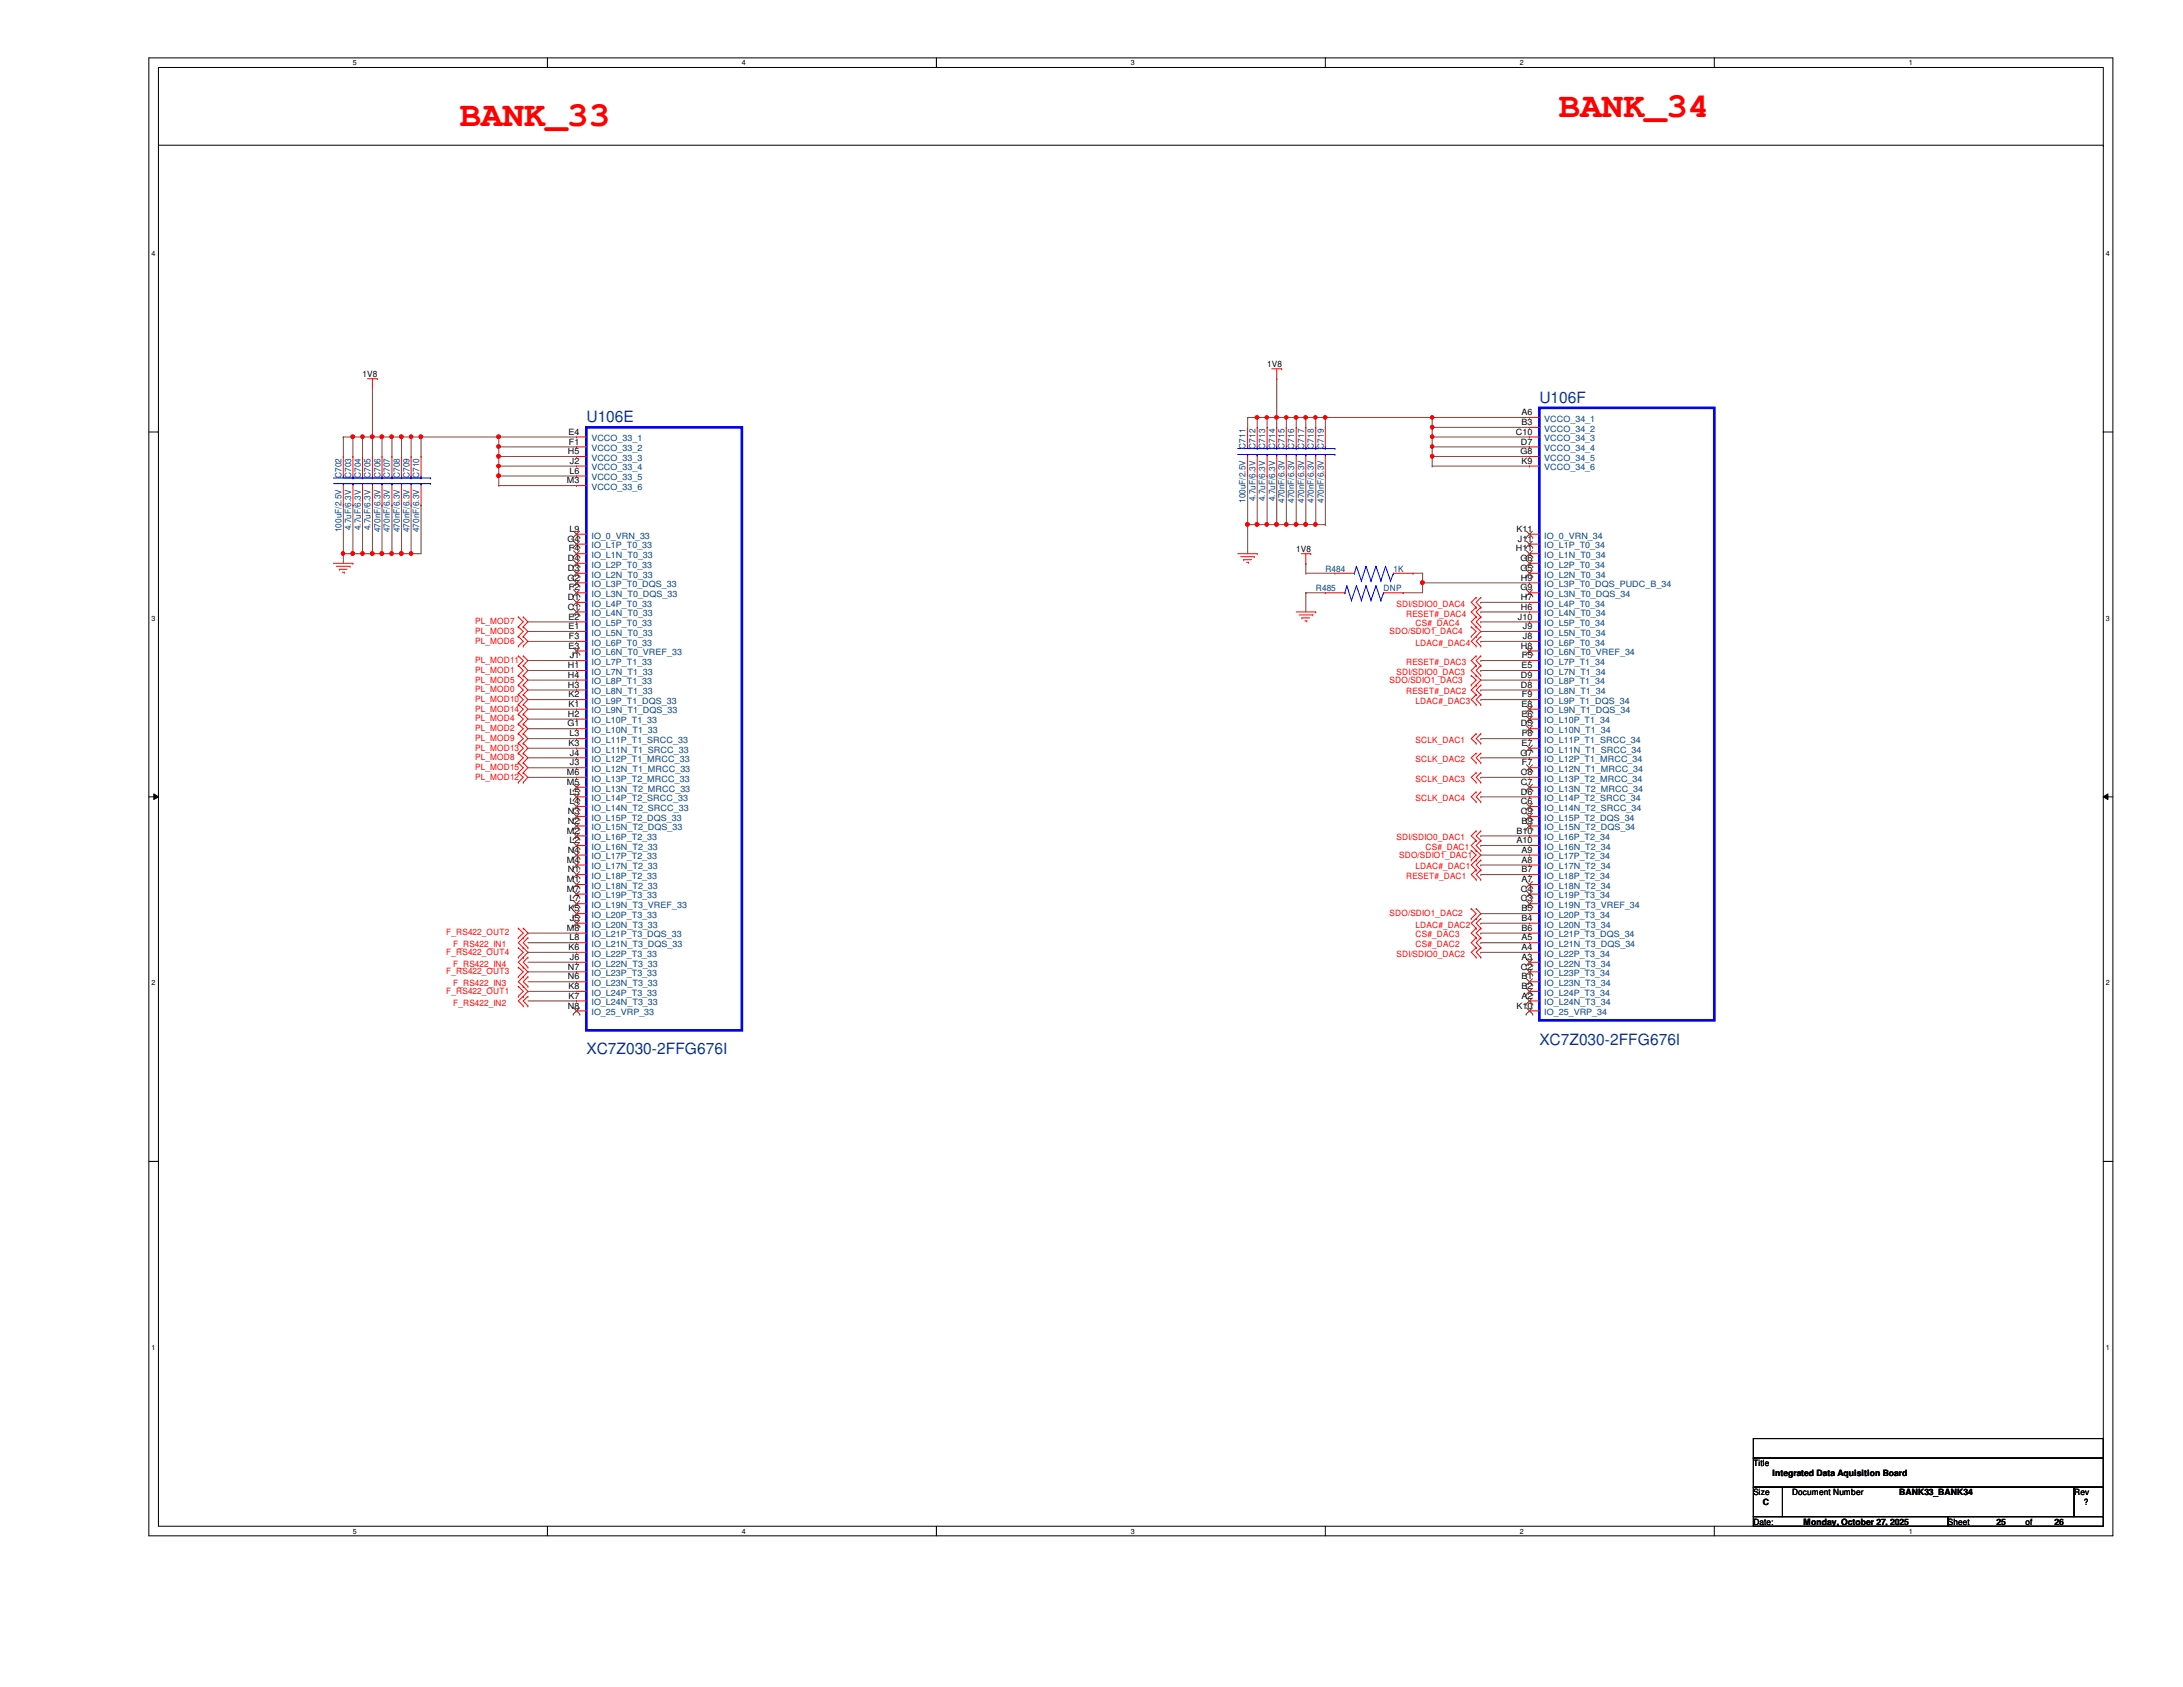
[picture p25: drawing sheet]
<svg xmlns="http://www.w3.org/2000/svg" width="279mm" height="216mm" viewBox="0 0 279 216" stroke-linecap="round" stroke-linejoin="round" font-family="sans-serif">
<defs><g id="words">
<g font-size="4.6" fill="#f00">
<text x="58.8" y="16.2">BANK_33</text>
<text x="199.5" y="14.9">BANK_34</text>
</g>
<g font-size="2" fill="#004080">
<text x="197" y="51.5">U106F</text>
<text x="75.1" y="54">U106E</text>
<text x="75.1" y="134.9">XC7Z030-2FFG676I</text>
<text x="197" y="133.7">XC7Z030-2FFG676I</text>
</g>
<g font-size="1.1">
<text x="162.2" y="47">1V8</text>
<text x="46.4" y="48.3">1V8</text>
<text x="194.7" y="53.1">A6</text>
<text x="72.7" y="58.1">H5</text>
<text x="72.8" y="55.6">E4</text>
<text x="72.8" y="56.9">F1</text>
<text x="72.9" y="59.4">J2</text>
<text x="194" y="55.6">C10</text>
<text x="194.6" y="58.1">G8</text>
<text x="194.6" y="56.9">D7</text>
<text x="194.7" y="54.4">B3</text>
<text x="194.7" y="59.4">K9</text>
<text x="72.6" y="61.8">M3</text>
<text x="72.9" y="60.6">L6</text>
<text x="72.6" y="69.3">G4</text>
<text x="72.7" y="71.8">D4</text>
<text x="72.8" y="70.6">F4</text>
<text x="72.9" y="68.1">L9</text>
<text x="165.9" y="70.7">1V8</text>
<text x="194" y="70.6">H11</text>
<text x="194.1" y="68.1">K11</text>
<text x="194.3" y="69.3">J11</text>
<text x="194.6" y="71.8">G6</text>
<text x="72.6" y="74.3">G2</text>
<text x="72.7" y="73.1">D3</text>
<text x="72.7" y="76.8">D1</text>
<text x="72.8" y="75.6">F2</text>
<text x="194.6" y="73.1">G5</text>
<text x="194.6" y="75.6">G9</text>
<text x="194.6" y="74.3">H9</text>
<text x="194.6" y="76.8">H7</text>
<text x="72.7" y="78">C1</text>
<text x="72.8" y="79.3">E2</text>
<text x="72.8" y="80.5">E1</text>
<text x="72.8" y="83">E3</text>
<text x="72.8" y="81.8">F3</text>
<text x="194.3" y="79.3">J10</text>
<text x="194.6" y="78">H6</text>
<text x="194.6" y="83">H8</text>
<text x="194.9" y="80.5">J9</text>
<text x="194.9" y="81.8">J8</text>
<text x="72.7" y="85.5">H1</text>
<text x="72.7" y="86.7">H4</text>
<text x="72.7" y="88">H3</text>
<text x="72.8" y="89.2">K2</text>
<text x="72.9" y="84.2">J1</text>
<text x="194.6" y="86.7">D9</text>
<text x="194.6" y="88">D8</text>
<text x="194.7" y="85.5">E5</text>
<text x="194.8" y="84.2">F5</text>
<text x="194.8" y="89.2">F9</text>
<text x="72.6" y="93">G1</text>
<text x="72.7" y="91.7">H2</text>
<text x="72.8" y="90.5">K1</text>
<text x="72.8" y="95.5">K3</text>
<text x="72.9" y="94.2">L3</text>
<text x="194.6" y="93">D5</text>
<text x="194.7" y="90.5">E8</text>
<text x="194.7" y="91.7">E6</text>
<text x="194.7" y="95.5">E7</text>
<text x="194.8" y="94.2">F8</text>
<text x="72.6" y="99.2">M6</text>
<text x="72.6" y="100.5">M5</text>
<text x="72.9" y="101.7">L5</text>
<text x="72.9" y="96.7">J4</text>
<text x="72.9" y="98">J3</text>
<text x="194.6" y="96.7">G7</text>
<text x="194.6" y="99.2">C8</text>
<text x="194.6" y="100.5">C7</text>
<text x="194.6" y="101.7">D6</text>
<text x="194.8" y="98">F7</text>
<text x="72.6" y="106.7">M2</text>
<text x="72.7" y="104.2">N3</text>
<text x="72.7" y="105.4">N2</text>
<text x="72.9" y="102.9">L4</text>
<text x="72.9" y="107.9">L2</text>
<text x="194.1" y="106.7">B10</text>
<text x="194.1" y="107.9">A10</text>
<text x="194.6" y="102.9">C6</text>
<text x="194.6" y="104.2">C9</text>
<text x="194.7" y="105.4">B9</text>
<text x="72.6" y="110.4">M4</text>
<text x="72.6" y="112.9">M1</text>
<text x="72.7" y="109.1">N4</text>
<text x="72.7" y="111.6">N1</text>
<text x="194.7" y="109.1">A9</text>
<text x="194.7" y="110.4">A8</text>
<text x="194.7" y="111.6">B7</text>
<text x="194.7" y="112.9">A7</text>
<text x="72.6" y="114.1">M7</text>
<text x="72.6" y="119.1">M8</text>
<text x="72.8" y="116.6">K5</text>
<text x="72.9" y="115.4">L7</text>
<text x="72.9" y="117.9">J5</text>
<text x="194.6" y="114.1">C4</text>
<text x="194.6" y="115.4">C3</text>
<text x="194.7" y="116.6">B5</text>
<text x="194.7" y="117.9">B4</text>
<text x="194.7" y="119.1">B6</text>
<text x="72.7" y="124.1">N7</text>
<text x="72.7" y="125.3">N6</text>
<text x="72.8" y="121.6">K6</text>
<text x="72.9" y="120.4">L8</text>
<text x="72.9" y="122.9">J6</text>
<text x="194.6" y="124.1">C2</text>
<text x="194.7" y="120.4">A5</text>
<text x="194.7" y="121.6">A4</text>
<text x="194.7" y="122.9">A3</text>
<text x="194.7" y="125.3">B1</text>
<text x="72.7" y="129.1">N8</text>
<text x="72.8" y="126.6">K8</text>
<text x="72.8" y="127.8">K7</text>
<text x="194.1" y="129.1">K10</text>
<text x="194.7" y="126.6">B2</text>
<text x="194.7" y="127.8">A2</text>
<text x="224.4" y="187.7">Title</text>
<text x="224.4" y="191.4">Size</text>
<text x="226.9" y="188.9">Integrated Data Aquisition Board</text>
<text x="229.4" y="191.4">Document Number</text>
<text x="243.1" y="191.3">BANK33_BANK34</text>
<text x="265.5" y="191.4">Rev</text>
<text x="224.4" y="195.2">Date:</text>
<text x="225.6" y="192.6">C</text>
<text x="230.8" y="195.1">Monday, October 27, 2025</text>
<text x="249.3" y="195.2">Sheet</text>
<text x="255.5" y="195.1">25</text>
<text x="259.2" y="195.2">of</text>
<text x="263" y="195.1">26</text>
<text x="266.7" y="192.7">?</text>
</g>
<g font-size="1.1" fill="#004080">
<text x="197.7" y="54">VCCO_34_1</text>
<text x="75.7" y="56.5">VCCO_33_1</text>
<text x="75.7" y="57.7">VCCO_33_2</text>
<text x="75.7" y="59">VCCO_33_3</text>
<text x="159.4" y="57.4" transform="rotate(-90 159.4 57.4)">C711</text>
<text x="160.7" y="57.4" transform="rotate(-90 160.7 57.4)">C712</text>
<text x="161.9" y="57.4" transform="rotate(-90 161.9 57.4)">C713</text>
<text x="163.2" y="57.4" transform="rotate(-90 163.2 57.4)">C714</text>
<text x="164.4" y="57.4" transform="rotate(-90 164.4 57.4)">C715</text>
<text x="165.7" y="57.4" transform="rotate(-90 165.7 57.4)">C716</text>
<text x="166.9" y="57.4" transform="rotate(-90 166.9 57.4)">C717</text>
<text x="168.1" y="57.4" transform="rotate(-90 168.1 57.4)">C718</text>
<text x="169.4" y="57.4" transform="rotate(-90 169.4 57.4)">C719</text>
<text x="197.7" y="55.2">VCCO_34_2</text>
<text x="197.7" y="56.5">VCCO_34_3</text>
<text x="197.7" y="57.7">VCCO_34_4</text>
<text x="197.7" y="59">VCCO_34_5</text>
<text x="43.7" y="61.2" transform="rotate(-90 43.7 61.2)">C702</text>
<text x="45" y="61.2" transform="rotate(-90 45 61.2)">C703</text>
<text x="46.2" y="61.2" transform="rotate(-90 46.2 61.2)">C704</text>
<text x="47.4" y="61.2" transform="rotate(-90 47.4 61.2)">C705</text>
<text x="48.7" y="61.2" transform="rotate(-90 48.7 61.2)">C706</text>
<text x="49.9" y="61.2" transform="rotate(-90 49.9 61.2)">C707</text>
<text x="51.2" y="61.2" transform="rotate(-90 51.2 61.2)">C708</text>
<text x="52.4" y="61.2" transform="rotate(-90 52.4 61.2)">C709</text>
<text x="53.6" y="61.2" transform="rotate(-90 53.6 61.2)">C710</text>
<text x="75.7" y="60.2">VCCO_33_4</text>
<text x="75.7" y="61.5">VCCO_33_5</text>
<text x="75.7" y="62.7">VCCO_33_6</text>
<text x="159.4" y="64.4" transform="rotate(-90 159.4 64.4)">100uF/2.5V</text>
<text x="160.7" y="64.1" transform="rotate(-90 160.7 64.1)">4.7uF/6.3V</text>
<text x="161.9" y="64.1" transform="rotate(-90 161.9 64.1)">4.7uF/6.3V</text>
<text x="163.2" y="64.1" transform="rotate(-90 163.2 64.1)">4.7uF/6.3V</text>
<text x="164.4" y="64.4" transform="rotate(-90 164.4 64.4)">470nF/6.3V</text>
<text x="165.7" y="64.4" transform="rotate(-90 165.7 64.4)">470nF/6.3V</text>
<text x="166.9" y="64.4" transform="rotate(-90 166.9 64.4)">470nF/6.3V</text>
<text x="168.1" y="64.4" transform="rotate(-90 168.1 64.4)">470nF/6.3V</text>
<text x="169.4" y="64.4" transform="rotate(-90 169.4 64.4)">470nF/6.3V</text>
<text x="197.7" y="60.2">VCCO_34_6</text>
<text x="43.7" y="68.1" transform="rotate(-90 43.7 68.1)">100uF/2.5V</text>
<text x="45" y="67.9" transform="rotate(-90 45 67.9)">4.7uF/6.3V</text>
<text x="46.2" y="67.9" transform="rotate(-90 46.2 67.9)">4.7uF/6.3V</text>
<text x="47.4" y="67.9" transform="rotate(-90 47.4 67.9)">4.7uF/6.3V</text>
<text x="48.7" y="68.1" transform="rotate(-90 48.7 68.1)">470nF/6.3V</text>
<text x="49.9" y="68.1" transform="rotate(-90 49.9 68.1)">470nF/6.3V</text>
<text x="51.2" y="68.1" transform="rotate(-90 51.2 68.1)">470nF/6.3V</text>
<text x="52.4" y="68.1" transform="rotate(-90 52.4 68.1)">470nF/6.3V</text>
<text x="53.6" y="68.1" transform="rotate(-90 53.6 68.1)">470nF/6.3V</text>
<text x="75.7" y="68.9">IO_0_VRN_33</text>
<text x="75.7" y="70.2">IO_L1P_T0_33</text>
<text x="75.7" y="71.4">IO_L1N_T0_33</text>
<text x="197.7" y="68.9">IO_0_VRN_34</text>
<text x="197.7" y="70.2">IO_L1P_T0_34</text>
<text x="197.7" y="71.4">IO_L1N_T0_34</text>
<text x="75.7" y="72.6">IO_L2P_T0_33</text>
<text x="75.7" y="73.9">IO_L2N_T0_33</text>
<text x="75.7" y="75.1">IO_L3P_T0_DQS_33</text>
<text x="75.7" y="76.4">IO_L3N_T0_DQS_33</text>
<text x="75.7" y="77.6">IO_L4P_T0_33</text>
<text x="168.4" y="75.6">R485</text>
<text x="169.6" y="73.2">R484</text>
<text x="177.1" y="75.6">DNP</text>
<text x="178.4" y="73.2">1K</text>
<text x="197.7" y="72.6">IO_L2P_T0_34</text>
<text x="197.7" y="73.9">IO_L2N_T0_34</text>
<text x="197.7" y="75.1">IO_L3P_T0_DQS_PUDC_B_34</text>
<text x="197.7" y="76.4">IO_L3N_T0_DQS_34</text>
<text x="197.7" y="77.6">IO_L4P_T0_34</text>
<text x="75.7" y="78.9">IO_L4N_T0_33</text>
<text x="75.7" y="80.1">IO_L5P_T0_33</text>
<text x="75.7" y="81.4">IO_L5N_T0_33</text>
<text x="75.7" y="82.6">IO_L6P_T0_33</text>
<text x="75.7" y="83.9">IO_L6N_T0_VREF_33</text>
<text x="197.7" y="78.9">IO_L4N_T0_34</text>
<text x="197.7" y="80.1">IO_L5P_T0_34</text>
<text x="197.7" y="81.4">IO_L5N_T0_34</text>
<text x="197.7" y="82.6">IO_L6P_T0_34</text>
<text x="197.7" y="83.9">IO_L6N_T0_VREF_34</text>
<text x="75.7" y="85.1">IO_L7P_T1_33</text>
<text x="75.7" y="86.4">IO_L7N_T1_33</text>
<text x="75.7" y="87.6">IO_L8P_T1_33</text>
<text x="75.7" y="88.9">IO_L8N_T1_33</text>
<text x="197.7" y="85.1">IO_L7P_T1_34</text>
<text x="197.7" y="86.4">IO_L7N_T1_34</text>
<text x="197.7" y="87.6">IO_L8P_T1_34</text>
<text x="197.7" y="88.9">IO_L8N_T1_34</text>
<text x="75.7" y="90.1">IO_L9P_T1_DQS_33</text>
<text x="75.7" y="91.3">IO_L9N_T1_DQS_33</text>
<text x="75.7" y="92.6">IO_L10P_T1_33</text>
<text x="75.7" y="93.8">IO_L10N_T1_33</text>
<text x="75.7" y="95.1">IO_L11P_T1_SRCC_33</text>
<text x="197.7" y="90.1">IO_L9P_T1_DQS_34</text>
<text x="197.7" y="91.3">IO_L9N_T1_DQS_34</text>
<text x="197.7" y="92.6">IO_L10P_T1_34</text>
<text x="197.7" y="93.8">IO_L10N_T1_34</text>
<text x="197.7" y="95.1">IO_L11P_T1_SRCC_34</text>
<text x="75.7" y="96.3">IO_L11N_T1_SRCC_33</text>
<text x="75.7" y="97.5">IO_L12P_T1_MRCC_33</text>
<text x="75.7" y="98.8">IO_L12N_T1_MRCC_33</text>
<text x="75.7" y="100">IO_L13P_T2_MRCC_33</text>
<text x="75.7" y="101.3">IO_L13N_T2_MRCC_33</text>
<text x="197.7" y="96.3">IO_L11N_T1_SRCC_34</text>
<text x="197.7" y="97.5">IO_L12P_T1_MRCC_34</text>
<text x="197.7" y="98.8">IO_L12N_T1_MRCC_34</text>
<text x="197.7" y="100">IO_L13P_T2_MRCC_34</text>
<text x="197.7" y="101.3">IO_L13N_T2_MRCC_34</text>
<text x="75.7" y="102.5">IO_L14P_T2_SRCC_33</text>
<text x="75.7" y="103.8">IO_L14N_T2_SRCC_33</text>
<text x="75.7" y="105">IO_L15P_T2_DQS_33</text>
<text x="75.7" y="106.3">IO_L15N_T2_DQS_33</text>
<text x="75.7" y="107.5">IO_L16P_T2_33</text>
<text x="197.7" y="102.5">IO_L14P_T2_SRCC_34</text>
<text x="197.7" y="103.8">IO_L14N_T2_SRCC_34</text>
<text x="197.7" y="105">IO_L15P_T2_DQS_34</text>
<text x="197.7" y="106.3">IO_L15N_T2_DQS_34</text>
<text x="197.7" y="107.5">IO_L16P_T2_34</text>
<text x="75.7" y="108.8">IO_L16N_T2_33</text>
<text x="75.7" y="110">IO_L17P_T2_33</text>
<text x="75.7" y="111.3">IO_L17N_T2_33</text>
<text x="75.7" y="112.5">IO_L18P_T2_33</text>
<text x="75.7" y="113.7">IO_L18N_T2_33</text>
<text x="197.7" y="108.8">IO_L16N_T2_34</text>
<text x="197.7" y="110">IO_L17P_T2_34</text>
<text x="197.7" y="111.3">IO_L17N_T2_34</text>
<text x="197.7" y="112.5">IO_L18P_T2_34</text>
<text x="197.7" y="113.7">IO_L18N_T2_34</text>
<text x="75.7" y="115">IO_L19P_T3_33</text>
<text x="75.7" y="116.2">IO_L19N_T3_VREF_33</text>
<text x="75.7" y="117.5">IO_L20P_T3_33</text>
<text x="75.7" y="118.7">IO_L20N_T3_33</text>
<text x="75.7" y="120">IO_L21P_T3_DQS_33</text>
<text x="197.7" y="115">IO_L19P_T3_34</text>
<text x="197.7" y="116.2">IO_L19N_T3_VREF_34</text>
<text x="197.7" y="117.5">IO_L20P_T3_34</text>
<text x="197.7" y="118.7">IO_L20N_T3_34</text>
<text x="197.7" y="120">IO_L21P_T3_DQS_34</text>
<text x="75.7" y="121.2">IO_L21N_T3_DQS_33</text>
<text x="75.7" y="122.4">IO_L22P_T3_33</text>
<text x="75.7" y="123.7">IO_L22N_T3_33</text>
<text x="75.7" y="124.9">IO_L23P_T3_33</text>
<text x="197.7" y="121.2">IO_L21N_T3_DQS_34</text>
<text x="197.7" y="122.4">IO_L22P_T3_34</text>
<text x="197.7" y="123.7">IO_L22N_T3_34</text>
<text x="197.7" y="124.9">IO_L23P_T3_34</text>
<text x="75.7" y="126.2">IO_L23N_T3_33</text>
<text x="75.7" y="127.4">IO_L24P_T3_33</text>
<text x="75.7" y="128.7">IO_L24N_T3_33</text>
<text x="75.7" y="129.9">IO_25_VRP_33</text>
<text x="197.7" y="126.2">IO_L23N_T3_34</text>
<text x="197.7" y="127.4">IO_L24P_T3_34</text>
<text x="197.7" y="128.7">IO_L24N_T3_34</text>
<text x="197.7" y="129.9">IO_25_VRP_34</text>
</g>
<g font-size="1.1" fill="#f00">
<text x="178.7" y="77.6">SDI/SDIO0_DAC4</text>
<text x="60.8" y="79.9">PL_MOD7</text>
<text x="60.8" y="81.2">PL_MOD3</text>
<text x="60.8" y="82.4">PL_MOD6</text>
<text x="177.8" y="81.2">SDO/SDIO1_DAC4</text>
<text x="180" y="78.9">RESET#_DAC4</text>
<text x="181.2" y="80.1">CS#_DAC4</text>
<text x="181.2" y="82.6">LDAC#_DAC4</text>
<text x="60.8" y="84.9">PL_MOD11</text>
<text x="60.8" y="86.1">PL_MOD1</text>
<text x="60.8" y="87.4">PL_MOD5</text>
<text x="60.8" y="88.6">PL_MOD0</text>
<text x="60.8" y="89.8">PL_MOD10</text>
<text x="177.8" y="87.4">SDO/SDIO1_DAC3</text>
<text x="178.7" y="86.4">SDI/SDIO0_DAC3</text>
<text x="180" y="85.1">RESET#_DAC3</text>
<text x="180" y="88.9">RESET#_DAC2</text>
<text x="60.8" y="91.1">PL_MOD14</text>
<text x="60.8" y="92.3">PL_MOD4</text>
<text x="60.8" y="93.6">PL_MOD2</text>
<text x="60.8" y="94.8">PL_MOD9</text>
<text x="181.2" y="90.1">LDAC#_DAC3</text>
<text x="181.2" y="95.1">SCLK_DAC1</text>
<text x="60.8" y="96.1">PL_MOD13</text>
<text x="60.8" y="97.3">PL_MOD8</text>
<text x="60.8" y="98.6">PL_MOD15</text>
<text x="60.8" y="99.8">PL_MOD12</text>
<text x="181.2" y="97.6">SCLK_DAC2</text>
<text x="181.2" y="100">SCLK_DAC3</text>
<text x="178.7" y="107.5">SDI/SDIO0_DAC1</text>
<text x="181.2" y="102.5">SCLK_DAC4</text>
<text x="179.1" y="109.8">SDO/SDIO1_DAC1</text>
<text x="180" y="112.5">RESET#_DAC1</text>
<text x="181.2" y="111.3">LDAC#_DAC1</text>
<text x="182.5" y="108.8">CS#_DAC1</text>
<text x="57.1" y="119.7">F_RS422_OUT2</text>
<text x="177.8" y="117.2">SDO/SDIO1_DAC2</text>
<text x="181.2" y="118.7">LDAC#_DAC2</text>
<text x="181.2" y="120">CS#_DAC3</text>
<text x="57.1" y="122.2">F_RS422_OUT4</text>
<text x="57.1" y="124.7">F_RS422_OUT3</text>
<text x="58" y="121.2">F_RS422_IN1</text>
<text x="58" y="123.7">F_RS422_IN4</text>
<text x="178.7" y="122.5">SDI/SDIO0_DAC2</text>
<text x="181.2" y="121.2">CS#_DAC2</text>
<text x="57.1" y="127.2">F_RS422_OUT1</text>
<text x="58" y="126.2">F_RS422_IN3</text>
<text x="58" y="128.7">F_RS422_IN2</text>
</g>
<g font-size=".9">
<text x="45.2" y="8.3">5</text>
<text x="95" y="8.3">4</text>
<text x="144.7" y="8.3">3</text>
<text x="194.5" y="8.3">2</text>
<text x="244.3" y="8.3">1</text>
<text x="19.4" y="32.8">4</text>
<text x="269.5" y="32.8">4</text>
<text x="19.4" y="79.4">3</text>
<text x="269.5" y="79.4">3</text>
<text x="19.4" y="126.1">2</text>
<text x="269.5" y="126.1">2</text>
<text x="19.4" y="172.8">1</text>
<text x="269.5" y="172.8">1</text>
<text x="45.2" y="196.3">5</text>
<text x="95" y="196.3">4</text>
<text x="144.7" y="196.3">3</text>
<text x="194.5" y="196.3">2</text>
<text x="244.3" y="196.3">1</text>
</g>
</g></defs>
<path d="M19.1 7.4h251.3v189.2h-251.3zM20.3 8.6h248.9v186.7h-248.9z" fill="none" stroke="#000" stroke-width=".13"/>
<g fill="#fff">
<path d="M45.2 7.5h.5v1.1h-.5z"/>
<path d="M45.2 195.5h.5v1h-.5z"/>
</g>
<path d="M70.1 7.4v1.2M70.1 195.3v1.3" fill="none" stroke="#000" stroke-width=".13"/>
<g fill="#fff">
<path d="M95 7.5h.5v1.1h-.5z"/>
<path d="M95 195.5h.5v1h-.5z"/>
</g>
<path d="M119.8 7.4v1.2M119.8 195.3v1.3" fill="none" stroke="#000" stroke-width=".13"/>
<g fill="#fff">
<path d="M144.7 7.5h.5v1.1h-.5z"/>
<path d="M144.7 195.5h.5v1h-.5z"/>
</g>
<path d="M169.6 7.4v1.2M169.6 195.3v1.3" fill="none" stroke="#000" stroke-width=".13"/>
<g fill="#fff">
<path d="M194.5 7.5h.5v1.1h-.5z"/>
<path d="M194.5 195.5h.5v1h-.5z"/>
</g>
<path d="M219.4 7.4v1.2M219.4 195.3v1.3" fill="none" stroke="#000" stroke-width=".13"/>
<g fill="#fff">
<path d="M244.3 7.5h.5v1.1h-.5z"/>
<path d="M244.3 195.5h.5v1h-.5z"/>
<path d="M19.4 32h.5v1h-.5z"/>
<path d="M269.5 32h.5v1h-.5z"/>
<path d="M19.4 78.6h.5v1h-.5z"/>
<path d="M269.5 78.6h.5v1h-.5z"/>
</g>
<path d="M19.1 55.3h1.2M269.2 55.3h1.2" fill="none" stroke="#000" stroke-width=".13"/>
<g fill="#fff">
<path d="M19.4 125.3h.5v1h-.5z"/>
<path d="M269.5 125.3h.5v1h-.5z"/>
</g>
<path d="M19.1 102h1.2M19.7 101.6l.6 .4-.6 .3zM269.2 102l.6-.4v.7zM269.2 102h1.2" fill="none" stroke="#000" stroke-width=".13"/>
<path d="M19.7 101.6l.6 .4-.6 .3zM269.2 102l.6-.4v.7z" fill="#000"/>
<g fill="#fff">
<path d="M19.4 172h.5v1h-.5z"/>
<path d="M269.5 172h.5v1h-.5z"/>
</g>
<path d="M20.3 18.6h248.9M269.2 18.6h.1M19.1 148.6h1.2M269.2 148.6h1.2M224.4 184.1h44.8v2.5h-44.8zM224.4 186.6h44.8v3.7h-44.8zM224.4 190.3h3.7v3.8h-3.7zM224.4 194.1h24.9v1.2h-24.9zM228.1 190.3h37.4v3.8h-37.4zM249.3 194.1h19.9v1.2h-19.9zM265.5 190.3h3.7v3.8h-3.7z" fill="none" stroke="#000" stroke-width=".13"/>
<g fill="none" stroke="#f00" stroke-width=".13">
<path d="M43.9 58.4h.1M43.9 58.4v2.5M45.2 58.4h.1M45.2 58.4v2.5M46.4 58.4h.1M46.4 58.4v2.5M47 48.5h1.3M47.7 49.7h.1M47.7 58.4h.1M47.7 48.5v1.2M47.7 58.4v2.5M48.3 48.5h.1"/>
<path d="M48.9 58.4h.1M48.9 58.4v2.5M50.2 58.4h.1M50.2 58.4v2.5M51.4 58.4h.1M51.4 58.4v2.5M52.6 58.4h.1M52.6 58.4v2.5M53.9 58.4h.1M53.9 58.4v2.5M73.8 55.9h.1M73.8 57.2h.1"/>
<path d="M73.8 58.4h.1M73.8 59.6h.1M73.8 55.9h1.3M73.8 57.2h1.3M73.8 58.4h1.3M73.8 59.6h1.3M159.7 54.7h.1M159.7 54.7v2.5M159.7 58.4v2.5M160.9 54.7h.1M160.9 54.7v2.5M160.9 58.4v2.5"/>
<path d="M162.2 54.7h.1M162.2 54.7v2.5M162.2 58.4v2.5M162.8 47.2h1.2M163.4 48.5h.1M163.4 54.7h.1M163.4 47.2v1.3M163.4 54.7v2.5M163.4 58.4v2.5M164 47.2h.1M164.6 54.7h.1M164.6 54.7v2.5"/>
<path d="M164.6 58.4v2.5M165.9 54.7h.1M165.9 54.7v2.5M165.9 58.4v2.5M167.1 54.7h.1M167.1 54.7v2.5M167.1 58.4v2.5M168.4 54.7h.1M168.4 54.7v2.5M168.4 58.4v2.5M169.6 54.7h.1M169.6 54.7v2.5"/>
<path d="M169.6 58.4v2.5M195.7 53.4h.1M195.7 54.7h.1M195.7 55.9h.1M195.7 57.2h.1M195.7 58.4h.1M195.7 59.6h.1M195.7 55.9h1.3M195.7 57.2h1.3M195.7 58.4h1.3M195.7 59.6h1.3M195.7 53.4h1.3"/>
<path d="M195.7 54.7h1.3M42.7 72.1h2.5M43.1 72.5h1.7M43.4 72.9h.1M43.4 72.9h1M43.8 73.2h.3M43.9 64.6h.1M43.9 62.1v2.5M44.1 73.2h.1M44.8 72.5h.1M45.2 72.1h.1M45.2 64.6h.1"/>
<path d="M45.2 62.1v2.5M46.4 64.6h.1M46.4 62.1v2.5M47.7 64.6h.1M47.7 62.1v2.5M48.9 64.6h.1M48.9 62.1v2.5M50.2 64.6h.1M50.2 62.1v2.5M51.4 64.6h.1M51.4 62.1v2.5M52.6 64.6h.1"/>
<path d="M52.6 62.1v2.5M53.9 64.6h.1M53.9 62.1v2.5M66.3 79h.1M66.3 79l.7 .6-.7 .6M67 79h.1M67 79l.6 .6-.6 .6M73.8 60.9h.1M73.8 62.1h.1M73.8 68.4h.1M73.8 69.6h.1M73.8 70.9h.1"/>
<path d="M73.8 72.1h.1M73.8 73.4h.1M73.8 74.6h.1M73.8 75.9h.1M73.8 77.1h.1M73.8 78.3h.1M73.8 79.6h.1M73.8 72.1h1.3M73.8 70.9h1.3M73.8 78.3h1.3M73.8 73.4h1.3M73.8 60.9h1.3"/>
<path d="M73.8 62.1h1.3M73.8 68.4h1.3M73.8 69.6h1.3M73.8 74.6h1.3M73.8 75.9h1.3M73.8 77.1h1.3M73.8 79.6h1.3M158.4 70.9h2.5M158.8 71.2h1.7M159.2 71.6h.1M159.2 71.6h1M159.6 72h.2"/>
<path d="M159.7 60.9h.1M159.8 72h.1M160.5 71.2h.1M160.9 70.9h.1M160.9 60.9h.1M162.2 60.9h.1M163.4 60.9h.1M164.6 60.9h.1M165.9 60.9h.1M165.9 78.3h2.5M166.3 78.7h1.7M166.5 70.9h1.3"/>
<path d="M166.6 79.1h.1M166.6 79.1h1M167 79.5h.3M167.1 72.1h.1M167.1 60.9h.1M167.1 70.9v1.2M167.3 79.5h.1M167.8 70.9h.1M168 78.7h.1M168.4 78.3h.1M168.4 60.9h.1M169.6 60.9h.1"/>
<path d="M169.6 75.9h.1M169.6 75.9h2.5M170.9 73.4h.1M170.9 73.4h2.5M177.1 75.9h2.5M178.4 73.4h2.4M179.6 75.9h.1M180.8 73.4h.1M188.9 76.5h.1M188.9 77.7h.1M188.9 79h.1M188.9 76.5l-.6 .6 .6 .6"/>
<path d="M188.9 77.7l-.6 .6 .6 .7M188.9 79l-.6 .6 1.2 1.2-.6 .6M189.5 76.5h.1M189.5 77.7h.1M189.5 79h.1M189.5 76.5l-.6 .6 .6 .6M189.5 77.7l-.6 .6 .6 .7M189.5 79l-.6 .6 .6 .6M195.7 68.4h.1M195.7 69.6h.1M195.7 70.9h.1M195.7 72.1h.1"/>
<path d="M195.7 73.4h.1M195.7 74.6h.1M195.7 75.9h.1M195.7 77.1h.1M195.7 78.3h.1M195.7 79.6h.1M195.7 72.1h1.3M195.7 70.9h1.3M195.7 78.3h1.3M195.7 73.4h1.3M195.7 68.4h1.3M195.7 69.6h1.3"/>
<path d="M195.7 74.6h1.3M195.7 75.9h1.3M195.7 77.1h1.3M195.7 79.6h1.3M66.3 80.2h.1M66.3 81.4h.1M66.3 82.7h.1M66.3 83.9h.1M66.3 85.2h.1M66.3 86.4h.1M66.3 87.7h.1M66.3 88.9h.1"/>
<path d="M66.3 90.2h.1M66.3 91.4h.1M66.3 92.7h.1M66.3 93.9h.1M66.3 95.1h.1M66.3 96.4h.1M66.3 97.6h.1M66.3 98.9h.1M66.3 80.2l.7 .6-.7 .6M66.3 81.4l.7 .7-.7 .6M66.3 83.9l.7 .6-.7 .7M66.3 85.2l.7 .6-.7 .6"/>
<path d="M66.3 86.4l.7 .6-.7 .7M66.3 87.7l.7 .6-.7 .6M66.3 88.9l.7 .6-.7 .7M66.3 90.2l.7 .6-.7 .6M66.3 91.4l.7 .6-.7 .7M66.3 92.7l.7 .6-.7 .6M66.3 93.9l.7 .6-.7 .6M66.3 95.1l.7 .7-.7 .6M66.3 96.4l.7 .6-.7 .6M66.3 97.6l.7 .7-.7 .6M66.3 98.9l.7 .6-.7 .6M67 80.2h.1"/>
<path d="M67 81.4h.1M67 82.7h.1M67 85.2h.1M67 83.9h.1M67 86.4h.1M67 87.7h.1M67 88.9h.1M67 90.2h.1M67 91.4h.1M67 92.7h.1M67 93.9h.1M67 95.1h.1"/>
<path d="M67 96.4h.1M67 97.6h.1M67 98.9h.1M67 80.2l.6 .6-.6 .6M67 81.4l.6 .7-.6 .6M67 83.9l.6 .6-.6 .7M67 85.2l.6 .6-.6 .6M67 86.4l.6 .6-.6 .7M67 87.7l.6 .6-.6 .6M67 88.9l.6 .6-.6 .7M67 90.2l.6 .6-.6 .6M67 91.4l.6 .6-.6 .7"/>
<path d="M67 92.7l.6 .6-.6 .6M67 93.9l.6 .6-.6 .6M67 95.1l.6 .7-.6 .6M67 96.4l.6 .6-.6 .6M67 97.6l.6 .7-.6 .6M67 98.9l.6 .6-.6 .6M73.8 80.8h.1M73.8 82.1h.1M73.8 83.3h.1M73.8 84.5h.1M73.8 85.8h.1M73.8 87h.1"/>
<path d="M73.8 88.3h.1M73.8 89.5h.1M73.8 90.8h.1M73.8 92h.1M73.8 93.3h.1M73.8 94.5h.1M73.8 95.8h.1M73.8 97h.1M73.8 98.3h.1M73.8 99.5h.1M73.8 80.8h1.3M73.8 82.1h1.3"/>
<path d="M73.8 83.3h1.3M73.8 84.5h1.3M73.8 85.8h1.3M73.8 87h1.3M73.8 88.3h1.3M73.8 89.5h1.3M73.8 90.8h1.3M73.8 92h1.3M73.8 93.3h1.3M73.8 94.5h1.3M73.8 95.8h1.3M73.8 97h1.3"/>
<path d="M73.8 98.3h1.3M73.8 99.5h1.3M188.3 80.2h.1M188.3 81.4h.1M188.3 86.4h.1M188.3 87.7h.1M188.3 80.2l.6 .6-.6 .6M188.3 86.4l.6 .6-.6 .7M188.9 80.2h.1M188.9 81.4h.1M188.9 82.7h.1M188.9 83.9h.1"/>
<path d="M188.9 85.2h.1M188.9 86.4h.1M188.9 87.7h.1M188.9 88.9h.1M188.9 90.2h.1M188.9 93.9h.1M188.9 95.1h.1M188.9 96.4h.1M188.9 97.6h.1M188.9 98.9h.1M188.9 81.4l-.6 .7 .6 .6M188.9 83.9l-.6 .6 .6 .7"/>
<path d="M188.9 85.2l-.6 .6 1.2 1.2-.6 .7M188.9 87.7l-.6 .6 .6 .6M188.9 88.9l-.6 .6 .6 .7M188.9 93.9l-.6 .6 .6 .6M188.9 96.4l-.6 .6 .6 .6M188.9 98.9l-.6 .6 .6 .6M189.5 80.2h.1M189.5 81.4h.1M189.5 82.7h.1M189.5 83.9h.1M189.5 85.2h.1M189.5 86.4h.1"/>
<path d="M189.5 87.7h.1M189.5 88.9h.1M189.5 90.2h.1M189.5 93.9h.1M189.5 95.1h.1M189.5 96.4h.1M189.5 97.6h.1M189.5 98.9h.1M189.5 81.4l-.6 .7 .6 .6M189.5 83.9l-.6 .6 .6 .7M189.5 85.2l-.6 .6 .6 .6M189.5 87.7l-.6 .6 .6 .6"/>
<path d="M189.5 88.9l-.6 .6 .6 .7M189.5 93.9l-.6 .6 .6 .6M189.5 96.4l-.6 .6 .6 .6M189.5 98.9l-.6 .6 .6 .6M195.7 80.8h.1M195.7 82.1h.1M195.7 83.3h.1M195.7 84.5h.1M195.7 85.8h.1M195.7 87h.1M195.7 88.3h.1M195.7 89.5h.1"/>
<path d="M195.7 90.8h.1M195.7 92h.1M195.7 93.3h.1M195.7 94.5h.1M195.7 95.8h.1M195.7 97h.1M195.7 98.3h.1M195.7 99.5h.1M195.7 80.8h1.3M195.7 82.1h1.3M195.7 83.3h1.3M195.7 84.5h1.3"/>
<path d="M195.7 85.8h1.3M195.7 87h1.3M195.7 88.3h1.3M195.7 89.5h1.3M195.7 90.8h1.3M195.7 92h1.3M195.7 93.3h1.3M195.7 94.5h1.3M195.7 95.8h1.3M195.7 97h1.3M195.7 98.3h1.3M195.7 99.5h1.3"/>
<path d="M66.3 100.1h.1M66.3 118.8h.1M66.3 118.8l.7 .6-.7 .6M67 100.1h.1M67 118.8h.1M67 118.8l.6 .6-1.3 1.2 1.3 1.3-.6 .6M73.8 100.8h.1M73.8 102h.1M73.8 103.2h.1M73.8 104.5h.1M73.8 105.7h.1M73.8 107h.1"/>
<path d="M73.8 108.2h.1M73.8 109.4h.1M73.8 110.7h.1M73.8 111.9h.1M73.8 113.2h.1M73.8 114.4h.1M73.8 115.7h.1M73.8 116.9h.1M73.8 118.2h.1M73.8 119.4h.1M73.8 100.8h1.3M73.8 102h1.3"/>
<path d="M73.8 103.2h1.3M73.8 104.5h1.3M73.8 105.7h1.3M73.8 107h1.3M73.8 108.2h1.3M73.8 109.4h1.3M73.8 110.7h1.3M73.8 111.9h1.3M73.8 113.2h1.3M73.8 114.4h1.3M73.8 115.7h1.3M73.8 116.9h1.3"/>
<path d="M73.8 118.2h1.3M73.8 119.4h1.3M188.3 116.3h.1M188.3 117.6h.1M188.3 108.8h.1M188.3 110.1h.1M188.3 116.3l.6 .6-.6 .7M188.3 108.8l.6 .6-.6 .7M188.9 100.1h.1M188.9 101.3h.1M188.9 102.6h.1M188.9 106.3h.1"/>
<path d="M188.9 107.6h.1M188.9 108.8h.1M188.9 110.1h.1M188.9 111.3h.1M188.9 112.6h.1M188.9 117.6h.1M188.9 118.8h.1M188.9 116.3h.1M188.9 101.3l-.6 .7 .6 .6M188.9 106.3l-.6 .7 .6 .6M188.9 107.6l-.6 .6 1.2 1.2-.6 .7M188.9 110.1l-.6 .6 .6 .6"/>
<path d="M188.9 111.3l-.6 .6 .6 .7M188.9 117.6l-.6 .6 .6 .6M188.9 118.8l-.6 .6 .6 .6M188.9 116.3l.6 .6-.6 .7M189.5 100.1h.1M189.5 101.3h.1M189.5 102.6h.1M189.5 106.3h.1M189.5 107.6h.1M189.5 108.8h.1M189.5 110.1h.1M189.5 111.3h.1"/>
<path d="M189.5 112.6h.1M189.5 117.6h.1M189.5 118.8h.1M189.5 101.3l-.6 .7 .6 .6M189.5 106.3l-.6 .7 .6 .6M189.5 107.6l-.6 .6 .6 .6M189.5 110.1l-.6 .6 .6 .6M189.5 111.3l-.6 .6 .6 .7M189.5 117.6l-.6 .6 .6 .6M189.5 118.8l-.6 .6 .6 .6M195.7 100.8h.1M195.7 102h.1"/>
<path d="M195.7 103.2h.1M195.7 104.5h.1M195.7 105.7h.1M195.7 107h.1M195.7 108.2h.1M195.7 109.4h.1M195.7 110.7h.1M195.7 111.9h.1M195.7 113.2h.1M195.7 114.4h.1M195.7 115.7h.1M195.7 116.9h.1"/>
<path d="M195.7 118.2h.1M195.7 119.4h.1M195.7 100.8h1.3M195.7 102h1.3M195.7 103.2h1.3M195.7 104.5h1.3M195.7 105.7h1.3M195.7 107h1.3M195.7 108.2h1.3M195.7 109.4h1.3M195.7 110.7h1.3M195.7 111.9h1.3"/>
<path d="M195.7 113.2h1.3M195.7 114.4h1.3M195.7 115.7h1.3M195.7 116.9h1.3M195.7 118.2h1.3M195.7 119.4h1.3M66.3 120h.1M66.3 121.3h.1M66.3 122.5h.1M66.3 123.8h.1M66.3 125h.1M66.3 126.2h.1"/>
<path d="M66.3 127.5h.1M66.3 121.3l.7 .6-.7 .6M66.3 123.8l.7 .6-.7 .6M66.3 126.2l.7 .7-.7 .6M67 120h.1M67 122.5h.1M67 121.3h.1M67 125h.1M67 123.8h.1M67 127.5h.1M67 126.2h.1M67 128.7h.1"/>
<path d="M67 122.5l-.7 .6 1.3 1.3-.6 .6M67 126.2l.6 .7-.6 .6M67 125l-.7 .6 .7 .6M67 127.5l-.7 .6 .7 .6M67.6 120h.1M67.6 121.3h.1M67.6 122.5h.1M67.6 123.8h.1M67.6 125h.1M67.6 126.2h.1M67.6 127.5h.1M67.6 128.7h.1"/>
<path d="M67.6 120l-.6 .6 .6 .7M67.6 122.5l-.6 .6 .6 .7M67.6 125l-.6 .6 .6 .6M67.6 127.5l-.6 .6 .6 .6M73.8 120.6h.1M73.8 121.9h.1M73.8 123.1h.1M73.8 124.4h.1M73.8 125.6h.1M73.8 126.9h.1M73.8 128.1h.1M73.8 129.4h.1"/>
<path d="M73.8 120.6h1.3M73.8 121.9h1.3M73.8 123.1h1.3M73.8 124.4h1.3M73.8 125.6h1.3M73.8 126.9h1.3M73.8 128.1h1.3M73.8 129.4h1.3M188.9 120h.1M188.9 121.3h.1M188.9 122.5h.1M188.9 120l-.6 .6 .6 .7"/>
<path d="M188.9 121.3l-.6 .6 .6 .6M189.5 120h.1M189.5 121.3h.1M189.5 122.5h.1M189.5 120l-.6 .6 .6 .7M189.5 121.3l-.6 .6 .6 .6M195.7 120.6h.1M195.7 121.9h.1M195.7 123.1h.1M195.7 124.4h.1M195.7 125.6h.1M195.7 126.9h.1"/>
<path d="M195.7 128.1h.1M195.7 129.4h.1M195.7 120.6h1.3M195.7 121.9h1.3M195.7 123.1h1.3M195.7 124.4h1.3M195.7 125.6h1.3M195.7 126.9h1.3M195.7 128.1h1.3M195.7 129.4h1.3"/>
</g>
<g fill="none" stroke="#00f" stroke-width=".13">
<path d="M158.4 58.2h12.5M158.4 57.4h12.5M159.7 58.2h.1M159.7 57.2h.1M159.7 57.2v.2M159.7 58.2v.2M160.9 58.2h.1M160.9 57.4h.1M160.9 57.2h.1M160.9 57.2v.2M160.9 58.2v.2M162.2 58.2h.1"/>
<path d="M162.2 57.2h.1M162.2 57.4h.1M162.2 57.2v.2M162.2 58.2v.2M163.4 58.2h.1M163.4 57.4h.1M163.4 57.2h.1M163.4 57.2v.2M163.4 58.2v.2M164.6 58.2h.1M164.6 57.4h.1M164.6 57.2h.1"/>
<path d="M164.6 57.2v.2M164.6 58.2v.2M165.9 58.2h.1M165.9 57.4h.1M165.9 57.2h.1M165.9 57.2v.2M165.9 58.2v.2M167.1 58.2h.1M167.1 57.4h.1M167.1 57.2h.1M167.1 57.2v.2M167.1 58.2v.2"/>
<path d="M168.4 58.2h.1M168.4 57.2h.1M168.4 57.4h.1M168.4 57.2v.2M168.4 58.2v.2M169.6 58.2h.1M169.6 57.4h.1M169.6 57.2h.1M169.6 57.2v.2M169.6 58.2v.2M170.9 58.2h.1M170.9 57.4h.1"/>
<path d="M42.7 61.9h12.4M42.7 61.2h12.4M43.9 61.9h.1M43.9 60.9h.1M43.9 60.9v.3M43.9 61.9v.2M45.2 61.9h.1M45.2 61.2h.1M45.2 60.9h.1M45.2 60.9v.3M45.2 61.9v.2M46.4 61.9h.1"/>
<path d="M46.4 61.2h.1M46.4 60.9h.1M46.4 60.9v.3M46.4 61.9v.2M47.7 61.9h.1M47.7 61.2h.1M47.7 60.9h.1M47.7 60.9v.3M47.7 61.9v.2M48.9 61.9h.1M48.9 61.2h.1M48.9 60.9h.1"/>
<path d="M48.9 60.9v.3M48.9 61.9v.2M50.2 61.9h.1M50.2 60.9h.1M50.2 61.2h.1M50.2 60.9v.3M50.2 61.9v.2M51.4 61.9h.1M51.4 61.2h.1M51.4 60.9h.1M51.4 60.9v.3M51.4 61.9v.2"/>
<path d="M52.6 61.9h.1M52.6 61.2h.1M52.6 60.9h.1M52.6 60.9v.3M52.6 61.9v.2M53.9 61.9h.1M53.9 61.2h.1M53.9 60.9h.1M53.9 60.9v.3M53.9 61.9v.2M55.1 61.9h.1M55.1 61.2h.1"/>
<path d="M172.1 75.9h.1M172.4 75h.1M172.4 75l-.3 .9M172.4 75l.6 1.8M173 76.8h.1M173.4 73.4h.1M173.6 72.5h.1M173.6 75h.1M173.6 72.5l-.2 .9M173.6 72.5l.6 1.8M173.6 75l-.6 1.8M173.6 75l.6 1.8"/>
<path d="M174.2 74.3h.1M174.2 76.8h.1M174.8 72.5h.1M174.8 75h.1M174.8 72.5l-.6 1.8M174.8 72.5l.7 1.8M174.8 75l-.6 1.8M174.8 75l.7 1.8M175.5 74.3h.1M175.5 76.8h.1M176.1 72.5h.1M176.1 75h.1"/>
<path d="M176.1 72.5l-.6 1.8M176.1 72.5l.6 1.8M176.1 75l-.6 1.8M176.1 75l.6 1.8M176.7 74.3h.1M176.7 76.8h.1M177.1 75.9h.1M177.1 75.9l-.4 .9M177.3 72.5h.1M177.3 72.5l-.6 1.8M177.3 72.5l.7 1.8M178 74.3h.1"/>
<path d="M178.4 73.4h.1M178.4 73.4l-.4 .9"/>
</g>
<path d="M75.1 54.7h19.9v77.2h-19.9zM197 52.2h22.4v78.4h-22.4z" fill="none" stroke="#00f" stroke-width=".34"/>
<g fill="none" stroke="#804000" stroke-width=".13">
<path d="M73.4 68.8h.1M73.4 70.1h.1M73.4 71.3h.1M73.4 72.5h.1M73.4 73.8h.1M73.4 75h.1M73.4 76.3h.1M73.4 77.5h.1M73.4 78.7h.1M73.4 68l.8 .8M73.4 69.3l.8 .8M73.4 70.5l.8 .8"/>
<path d="M73.4 71.7l.8 .8M73.4 73l.8 .8M73.4 74.2l.8 .8M73.4 75.5l.8 .8M73.4 76.7l.8 .8M73.4 77.9l.8 .8M74.2 68l-.8 .8M74.2 69.3l-.8 .8M74.2 70.5l-.8 .8M74.2 71.7l-.8 .8M74.2 73l-.8 .8M74.2 74.2l-.8 .8"/>
<path d="M74.2 75.5l-.8 .8M74.2 76.7l-.8 .8M74.2 77.9l-.8 .8M74.2 68.8h.1M74.2 70.1h.1M74.2 71.3h.1M74.2 72.5h.1M74.2 73.8h.1M74.2 75h.1M74.2 76.3h.1M74.2 77.5h.1M74.2 78.7h.1"/>
<path d="M195.3 68.8h.1M195.3 70.1h.1M195.3 71.3h.1M195.3 72.5h.1M195.3 73.8h.1M195.3 76.3h.1M195.4 68l.8 .8M195.4 69.3l.8 .8M195.4 70.5l.8 .8M195.4 71.7l.8 .8M195.4 73l.8 .8M195.4 75.5l.8 .8"/>
<path d="M196.1 68l-.8 .8M196.1 69.3l-.8 .8M196.1 70.5l-.8 .8M196.1 71.7l-.8 .8M196.1 73l-.8 .8M196.1 75.5l-.8 .8M196.2 68.8h.1M196.2 70.1h.1M196.2 71.3h.1M196.2 72.5h.1M196.2 73.8h.1M196.2 76.3h.1"/>
<path d="M73.4 83.7h.1M73.4 82.9l.8 .8M74.2 82.9l-.8 .8M74.2 83.7h.1M195.3 83.7h.1M195.3 91.2h.1M195.3 92.5h.1M195.3 93.7h.1M195.3 96.2h.1M195.3 98.7h.1M195.4 82.9l.8 .8M195.4 90.4l.8 .8"/>
<path d="M195.4 91.7l.8 .8M195.4 92.9l.8 .8M195.4 95.4l.8 .8M195.4 97.9l.8 .8M196.1 82.9l-.8 .8M196.1 90.4l-.8 .8M196.1 91.7l-.8 .8M196.1 92.9l-.8 .8M196.1 95.4l-.8 .8M196.1 97.9l-.8 .8M196.2 83.7h.1M196.2 91.2h.1"/>
<path d="M196.2 92.5h.1M196.2 93.7h.1M196.2 96.2h.1M196.2 98.7h.1M73.4 101.2h.1M73.4 102.4h.1M73.4 103.6h.1M73.4 104.9h.1M73.4 106.1h.1M73.4 107.4h.1M73.4 108.6h.1M73.4 109.9h.1"/>
<path d="M73.4 111.1h.1M73.4 112.4h.1M73.4 113.6h.1M73.4 114.8h.1M73.4 116.1h.1M73.4 117.3h.1M73.4 118.6h.1M73.4 100.4l.8 .8M73.4 101.6l.8 .8M73.4 102.8l.8 .8M73.4 104.1l.8 .8M73.4 105.3l.8 .8"/>
<path d="M73.4 106.6l.8 .8M73.4 107.8l.8 .8M73.4 109.1l.8 .8M73.4 110.3l.8 .8M73.4 111.5l.8 .9M73.4 112.8l.8 .8M73.4 114l.8 .8M73.4 115.3l.8 .8M73.4 116.5l.8 .8M73.4 117.8l.8 .8M74.2 100.4l-.8 .8M74.2 101.6l-.8 .8"/>
<path d="M74.2 102.8l-.8 .8M74.2 104.1l-.8 .8M74.2 105.3l-.8 .8M74.2 106.6l-.8 .8M74.2 107.8l-.8 .8M74.2 109.1l-.8 .8M74.2 110.3l-.8 .8M74.2 111.5l-.8 .9M74.2 112.8l-.8 .8M74.2 114l-.8 .8M74.2 115.3l-.8 .8M74.2 116.5l-.8 .8"/>
<path d="M74.2 117.8l-.8 .8M74.2 101.2h.1M74.2 102.4h.1M74.2 103.6h.1M74.2 104.9h.1M74.2 106.1h.1M74.2 107.4h.1M74.2 108.6h.1M74.2 109.9h.1M74.2 111.1h.1M74.2 112.4h.1M74.2 113.6h.1"/>
<path d="M74.2 114.8h.1M74.2 116.1h.1M74.2 117.3h.1M74.2 118.6h.1M195.3 101.2h.1M195.3 103.6h.1M195.3 104.9h.1M195.3 106.1h.1M195.3 113.6h.1M195.3 114.8h.1M195.3 116.1h.1M195.4 100.4l.8 .8"/>
<path d="M195.4 102.8l.8 .8M195.4 104.1l.8 .8M195.4 105.3l.8 .8M195.4 112.8l.8 .8M195.4 114l.8 .8M195.4 115.3l.8 .8M196.1 100.4l-.8 .8M196.1 102.8l-.8 .8M196.1 104.1l-.8 .8M196.1 105.3l-.8 .8M196.1 112.8l-.8 .8M196.1 114l-.8 .8"/>
<path d="M196.1 115.3l-.8 .8M196.2 101.2h.1M196.2 103.6h.1M196.2 104.9h.1M196.2 106.1h.1M196.2 113.6h.1M196.2 114.8h.1M196.2 116.1h.1M73.4 129.8h.1M73.4 129l.8 .8M74.2 129l-.8 .8M74.2 129.8h.1"/>
<path d="M195.3 123.6h.1M195.3 124.8h.1M195.3 126.1h.1M195.3 127.3h.1M195.3 128.5h.1M195.3 129.8h.1M195.4 122.8l.8 .8M195.4 124l.8 .8M195.4 125.3l.8 .8M195.4 126.5l.8 .8M195.4 127.7l.8 .8M195.4 129l.8 .8"/>
<path d="M196.1 122.8l-.8 .8M196.1 124l-.8 .8M196.1 125.3l-.8 .8M196.1 126.5l-.8 .8M196.1 127.7l-.8 .8M196.1 129l-.8 .8M196.2 123.6h.1M196.2 124.8h.1M196.2 126.1h.1M196.2 127.3h.1M196.2 128.5h.1M196.2 129.8h.1"/>
</g>
<path d="M47.7 49.7h.1M47.7 49.7v6.2" fill="none" stroke="#804040" stroke-width=".13"/>
<path d="M47.5 55.7h.3l.1 .2-.1 .2h-.2h-.1z" fill-rule="evenodd" fill="#f00"/>
<path d="M47.5 55.7h.3l.1 .2-.1 .2h-.2h-.1z" fill="none" stroke="#f00" stroke-width=".13"/>
<path d="M43.9 55.9h.1M43.9 55.9v2.5M43.9 55.9h2.5M45.2 55.9h.1" fill="none" stroke="#804040" stroke-width=".13"/>
<path d="M46.2 55.7h.3l.1 .2-.1 .2h-.1h-.2z" fill-rule="evenodd" fill="#f00"/>
<path d="M46.2 55.7h.3l.1 .2-.1 .2h-.1h-.2z" fill="none" stroke="#f00" stroke-width=".13"/>
<path d="M45 55.7h.3l.1 .2-.1 .2h-.2h-.1z" fill-rule="evenodd" fill="#f00"/>
<path d="M45 55.7h.3l.1 .2-.1 .2h-.2h-.1z" fill="none" stroke="#f00" stroke-width=".13"/>
<path d="M45.2 55.9h.1M45.2 55.9v2.5M46.4 55.9h.1M46.4 55.9v2.5M46.4 55.9h3.8M47.7 55.9h.1M47.7 55.9v2.5M48.9 55.9h.1M48.9 55.9v2.5" fill="none" stroke="#804040" stroke-width=".13"/>
<path d="M48.7 55.7h.3l.1 .2-.1 .2h-.1h-.2z" fill-rule="evenodd" fill="#f00"/>
<path d="M48.7 55.7h.3l.1 .2-.1 .2h-.1h-.2z" fill="none" stroke="#f00" stroke-width=".13"/>
<path d="M50.2 55.9h.1M50.2 55.9v2.5M50.2 55.9h1.2" fill="none" stroke="#804040" stroke-width=".13"/>
<path d="M50 55.7h.3v.2v.2h-.2h-.1z" fill-rule="evenodd" fill="#f00"/>
<path d="M50 55.7h.3v.2v.2h-.2h-.1z" fill="none" stroke="#f00" stroke-width=".13"/>
<path d="M51.4 55.9h.1M51.4 55.9h1.2" fill="none" stroke="#804040" stroke-width=".13"/>
<path d="M52.5 55.7h.3v.2v.2h-.2h-.1z" fill-rule="evenodd" fill="#f00"/>
<path d="M52.5 55.7h.3v.2v.2h-.2h-.1z" fill="none" stroke="#f00" stroke-width=".13"/>
<path d="M51.2 55.7h.3l.1 .2-.1 .2h-.1h-.2z" fill-rule="evenodd" fill="#f00"/>
<path d="M51.2 55.7h.3l.1 .2-.1 .2h-.1h-.2z" fill="none" stroke="#f00" stroke-width=".13"/>
<path d="M51.4 55.9h.1M51.4 55.9v2.5M52.6 55.9h.1M52.6 55.9v2.5M52.6 55.9h1.3M53.9 55.9h.1M53.9 55.9v2.5" fill="none" stroke="#804040" stroke-width=".13"/>
<path d="M53.7 55.7h.3l.1 .2-.1 .2h-.2h-.1z" fill-rule="evenodd" fill="#f00"/>
<path d="M53.7 55.7h.3l.1 .2-.1 .2h-.2h-.1z" fill="none" stroke="#f00" stroke-width=".13"/>
<path d="M45.2 64.6h.1M45.2 64.6v6.3" fill="none" stroke="#804040" stroke-width=".13"/>
<path d="M45 70.7h.3l.1 .1-.1 .2-.2 .1-.1-.1z" fill-rule="evenodd" fill="#f00"/>
<path d="M45 70.7h.3l.1 .1-.1 .2-.2 .1-.1-.1z" fill="none" stroke="#f00" stroke-width=".13"/>
<path d="M46.4 64.6h.1M46.4 64.6v6.3" fill="none" stroke="#804040" stroke-width=".13"/>
<path d="M46.2 70.7h.3l.1 .1-.1 .2-.1 .1-.2-.1z" fill-rule="evenodd" fill="#f00"/>
<path d="M46.2 70.7h.3l.1 .1-.1 .2-.1 .1-.2-.1z" fill="none" stroke="#f00" stroke-width=".13"/>
<path d="M47.7 64.6h.1M47.7 64.6v6.3" fill="none" stroke="#804040" stroke-width=".13"/>
<path d="M47.5 70.7h.3l.1 .1-.1 .2-.2 .1-.1-.1z" fill-rule="evenodd" fill="#f00"/>
<path d="M47.5 70.7h.3l.1 .1-.1 .2-.2 .1-.1-.1z" fill="none" stroke="#f00" stroke-width=".13"/>
<path d="M48.9 64.6h.1M48.9 64.6v6.3" fill="none" stroke="#804040" stroke-width=".13"/>
<path d="M48.7 70.7h.3l.1 .1-.1 .2-.1 .1-.2-.1z" fill-rule="evenodd" fill="#f00"/>
<path d="M48.7 70.7h.3l.1 .1-.1 .2-.1 .1-.2-.1z" fill="none" stroke="#f00" stroke-width=".13"/>
<path d="M50.2 64.6h.1M50.2 64.6v6.3" fill="none" stroke="#804040" stroke-width=".13"/>
<path d="M50 70.7h.3v.1v.2l-.2 .1-.1-.1z" fill-rule="evenodd" fill="#f00"/>
<path d="M50 70.7h.3v.1v.2l-.2 .1-.1-.1z" fill="none" stroke="#f00" stroke-width=".13"/>
<path d="M45.2 70.9h.1M46.4 70.9h.1M47.7 70.9h.1M48.9 70.9h.1M50.2 70.9h.1M51.4 64.6h.1M51.4 70.9h.1M51.4 64.6v6.3M52.6 64.6h.1M52.6 64.6v6.3h-7.4M53.9 64.6h.1M53.9 64.6v6.3" fill="none" stroke="#804040" stroke-width=".13"/>
<path d="M52.5 70.7h.3v.1v.2l-.2 .1-.1-.1z" fill-rule="evenodd" fill="#f00"/>
<path d="M52.5 70.7h.3v.1v.2l-.2 .1-.1-.1z" fill="none" stroke="#f00" stroke-width=".13"/>
<path d="M51.2 70.7h.3l.1 .1-.1 .2-.1 .1-.2-.1z" fill-rule="evenodd" fill="#f00"/>
<path d="M51.2 70.7h.3l.1 .1-.1 .2-.1 .1-.2-.1z" fill="none" stroke="#f00" stroke-width=".13"/>
<path d="M159.7 53.4h.1M159.7 53.4v1.3M159.7 53.4h2.5M160.9 53.4h.1M163.4 48.5h.1M163.4 48.5v4.9M52.6 70.9h.1M52.6 70.9h1.3" fill="none" stroke="#804040" stroke-width=".13"/>
<path d="M162 53.3h.3v.1v.2h-.2h-.1z" fill-rule="evenodd" fill="#f00"/>
<path d="M162 53.3h.3v.1v.2h-.2h-.1z" fill="none" stroke="#f00" stroke-width=".13"/>
<path d="M160.7 53.3h.3l.1 .1-.1 .2h-.1h-.2z" fill-rule="evenodd" fill="#f00"/>
<path d="M160.7 53.3h.3l.1 .1-.1 .2h-.1h-.2z" fill="none" stroke="#f00" stroke-width=".13"/>
<path d="M160.9 53.4h.1M160.9 53.4v1.3M162.2 53.4h.1M162.2 53.4v1.3M162.2 53.4h2.4M163.4 53.4h.1M163.4 53.4v1.3" fill="none" stroke="#804040" stroke-width=".13"/>
<path d="M163.2 53.3h.3l.1 .1-.1 .2h-.1h-.2z" fill-rule="evenodd" fill="#f00"/>
<path d="M163.2 53.3h.3l.1 .1-.1 .2h-.1h-.2z" fill="none" stroke="#f00" stroke-width=".13"/>
<path d="M164.6 53.4h.1M164.6 53.4h1.3" fill="none" stroke="#804040" stroke-width=".13"/>
<path d="M164.5 53.3h.3v.1v.2h-.2h-.1z" fill-rule="evenodd" fill="#f00"/>
<path d="M164.5 53.3h.3v.1v.2h-.2h-.1z" fill="none" stroke="#f00" stroke-width=".13"/>
<path d="M164.6 53.4h.1M164.6 53.4v1.3M165.9 53.4h.1M165.9 53.4v1.3M165.9 53.4h1.2" fill="none" stroke="#804040" stroke-width=".13"/>
<path d="M166.9 53.3h.4v.1v.2h-.2h-.2z" fill-rule="evenodd" fill="#f00"/>
<path d="M166.9 53.3h.4v.1v.2h-.2h-.2z" fill="none" stroke="#f00" stroke-width=".13"/>
<path d="M165.7 53.3h.3l.1 .1-.1 .2h-.1h-.2z" fill-rule="evenodd" fill="#f00"/>
<path d="M165.7 53.3h.3l.1 .1-.1 .2h-.1h-.2z" fill="none" stroke="#f00" stroke-width=".13"/>
<path d="M167.1 53.4h.1M167.1 53.4h1.3M167.1 53.4v1.3M168.4 53.4h.1M168.4 53.4v1.3" fill="none" stroke="#804040" stroke-width=".13"/>
<path d="M168.2 53.3h.3l.1 .1-.1 .2h-.1h-.2z" fill-rule="evenodd" fill="#f00"/>
<path d="M168.2 53.3h.3l.1 .1-.1 .2h-.1h-.2z" fill="none" stroke="#f00" stroke-width=".13"/>
<path d="M168.4 53.4h.1M168.4 53.4h1.2M159.7 67.1h.1M159.7 60.9v6.2M160.9 67.1h.1M160.9 60.9v6.2M162.2 67.1h.1M162.2 60.9v6.2M163.4 67.1h.1M163.4 60.9v6.2M164.6 67.1h.1M164.6 60.9v6.2" fill="none" stroke="#804040" stroke-width=".13"/>
<path d="M164.5 66.9h.3v.2v.2l-.2 .1-.1-.1z" fill-rule="evenodd" fill="#f00"/>
<path d="M164.5 66.9h.3v.2v.2l-.2 .1-.1-.1z" fill="none" stroke="#f00" stroke-width=".13"/>
<path d="M159.7 67.1h.1M159.7 67.1h1.2M159.7 67.1v3.8M165.9 67.1h.1M165.9 60.9v6.2M167.1 67.1h.1M167.1 60.9v6.2M168.4 67.1h.1M168.4 60.9v6.2M169.6 67.1h.1M169.6 60.9v6.2" fill="none" stroke="#804040" stroke-width=".13"/>
<path d="M159.5 66.9h.3l.1 .2-.1 .2-.2 .1-.1-.1z" fill-rule="evenodd" fill="#f00"/>
<path d="M159.5 66.9h.3l.1 .2-.1 .2-.2 .1-.1-.1z" fill="none" stroke="#f00" stroke-width=".13"/>
<path d="M160.9 67.1h.1M160.9 67.1h1.3" fill="none" stroke="#804040" stroke-width=".13"/>
<path d="M162 66.9h.3v.2v.2l-.2 .1-.1-.1z" fill-rule="evenodd" fill="#f00"/>
<path d="M162 66.9h.3v.2v.2l-.2 .1-.1-.1z" fill="none" stroke="#f00" stroke-width=".13"/>
<path d="M160.7 66.9h.3l.1 .2-.1 .2-.1 .1-.2-.1z" fill-rule="evenodd" fill="#f00"/>
<path d="M160.7 66.9h.3l.1 .2-.1 .2-.1 .1-.2-.1z" fill="none" stroke="#f00" stroke-width=".13"/>
<path d="M162.2 67.1h.1M162.2 67.1h2.4M163.4 67.1h.1" fill="none" stroke="#804040" stroke-width=".13"/>
<path d="M163.2 66.9h.3l.1 .2-.1 .2-.1 .1-.2-.1z" fill-rule="evenodd" fill="#f00"/>
<path d="M163.2 66.9h.3l.1 .2-.1 .2-.1 .1-.2-.1z" fill="none" stroke="#f00" stroke-width=".13"/>
<path d="M164.6 67.1h.1M164.6 67.1h2.5M165.9 67.1h.1" fill="none" stroke="#804040" stroke-width=".13"/>
<path d="M166.9 66.9h.4v.2v.2l-.2 .1-.2-.1z" fill-rule="evenodd" fill="#f00"/>
<path d="M166.9 66.9h.4v.2v.2l-.2 .1-.2-.1z" fill="none" stroke="#f00" stroke-width=".13"/>
<path d="M165.7 66.9h.3l.1 .2-.1 .2-.1 .1-.2-.1z" fill-rule="evenodd" fill="#f00"/>
<path d="M165.7 66.9h.3l.1 .2-.1 .2-.1 .1-.2-.1z" fill="none" stroke="#f00" stroke-width=".13"/>
<path d="M167.1 67.1h.1M167.1 67.1h2.5M168.4 67.1h.1" fill="none" stroke="#804040" stroke-width=".13"/>
<path d="M168.2 66.9h.3l.1 .2-.1 .2-.1 .1-.2-.1z" fill-rule="evenodd" fill="#f00"/>
<path d="M168.2 66.9h.3l.1 .2-.1 .2-.1 .1-.2-.1z" fill="none" stroke="#f00" stroke-width=".13"/>
<path d="M53.9 55.9h.1M53.9 55.9h19.9M63.8 55.9h.1" fill="none" stroke="#804040" stroke-width=".13"/>
<path d="M63.6 55.7h.4l.1 .2-.1 .2h-.2h-.2z" fill-rule="evenodd" fill="#f00"/>
<path d="M63.6 55.7h.4l.1 .2-.1 .2h-.2h-.2z" fill="none" stroke="#f00" stroke-width=".13"/>
<path d="M63.8 55.9h.1M63.8 58.4h.1M63.8 55.9v1.3M63.8 58.4h10" fill="none" stroke="#804040" stroke-width=".13"/>
<path d="M63.6 58.2h.4l.1 .2-.1 .2h-.2h-.2z" fill-rule="evenodd" fill="#f00"/>
<path d="M63.6 58.2h.4l.1 .2-.1 .2h-.2h-.2z" fill="none" stroke="#f00" stroke-width=".13"/>
<path d="M63.8 57.2h.1M63.8 57.2h10" fill="none" stroke="#804040" stroke-width=".13"/>
<path d="M63.6 57h.4l.1 .1-.1 .2-.2 .1-.2-.1z" fill-rule="evenodd" fill="#f00"/>
<path d="M63.6 57h.4l.1 .1-.1 .2-.2 .1-.2-.1z" fill="none" stroke="#f00" stroke-width=".13"/>
<path d="M63.8 57.2h.1M63.8 57.2v1.2M183.3 59.6h.1M183.3 58.4h.1M183.3 59.6h12.4M183.3 58.4h12.4" fill="none" stroke="#804040" stroke-width=".13"/>
<path d="M183.1 58.2h.3l.1 .2-.1 .2h-.1h-.2z" fill-rule="evenodd" fill="#f00"/>
<path d="M183.1 58.2h.3l.1 .2-.1 .2h-.1h-.2z" fill="none" stroke="#f00" stroke-width=".13"/>
<path d="M183.3 58.4h.1M183.3 57.2h.1M183.3 58.4v1.2M183.3 57.2h12.4" fill="none" stroke="#804040" stroke-width=".13"/>
<path d="M183.1 57h.3l.1 .1-.1 .2-.1 .1-.2-.1z" fill-rule="evenodd" fill="#f00"/>
<path d="M183.1 57h.3l.1 .1-.1 .2-.1 .1-.2-.1z" fill="none" stroke="#f00" stroke-width=".13"/>
<path d="M183.3 57.2h.1M183.3 55.9h.1M183.3 54.7h.1M183.3 54.7v3.7M183.3 55.9h12.4M183.3 54.7h12.4" fill="none" stroke="#804040" stroke-width=".13"/>
<path d="M183.1 55.7h.3l.1 .2-.1 .2h-.1h-.2z" fill-rule="evenodd" fill="#f00"/>
<path d="M183.1 55.7h.3l.1 .2-.1 .2h-.1h-.2z" fill="none" stroke="#f00" stroke-width=".13"/>
<path d="M183.1 54.5h.3l.1 .2-.1 .1-.1 .1-.2-.1z" fill-rule="evenodd" fill="#f00"/>
<path d="M183.1 54.5h.3l.1 .2-.1 .1-.1 .1-.2-.1z" fill="none" stroke="#f00" stroke-width=".13"/>
<g fill="none" stroke="#804040" stroke-width=".13">
<path d="M169.6 53.4h.1M169.6 53.4h26.1M169.6 53.4v1.3M183.3 53.4h.1M183.3 53.4v1.3M67.6 79.6h6.2M73.8 79.6h.1M167.1 75.9h.1M167.1 72.1h.1M167.1 73.4h.1M167.1 73.4h3.8M167.1 72.1v1.3"/>
<path d="M167.1 75.9v2.4M167.1 75.9h2.5M179.6 75.9h.1M179.6 75.9h2.5M180.8 73.4h.1M180.8 73.4h1.3M182.1 73.4h.1M182.1 73.4v1.2M67.6 80.8h6.2M67.6 82.1h6.2M67.6 84.5h6.2M67.6 85.8h6.2"/>
<path d="M67.6 87h6.2M67.6 88.3h6.2M67.6 89.5h6.2M67.6 90.8h6.2M67.6 92h6.2M67.6 93.3h6.2M67.6 94.5h6.2M67.6 95.8h6.2M67.6 97h6.2M67.6 98.3h6.2M67.6 99.5h6.2M73.8 80.8h.1"/>
<path d="M73.8 82.1h.1M73.8 84.5h.1M73.8 85.8h.1M73.8 87h.1M73.8 88.3h.1M73.8 89.5h.1M73.8 90.8h.1M73.8 92h.1M73.8 93.3h.1M73.8 94.5h.1M73.8 95.8h.1M73.8 97h.1"/>
<path d="M73.8 98.3h.1M73.8 99.5h.1M67.6 119.4h.1M67.6 119.4h6.2M67.6 121.9h.1M67.6 124.4h.1M67.6 126.9h.1M67.6 121.9h6.2M67.6 124.4h6.2M67.6 126.9h6.2M67.6 120.6h6.2M67.6 123.1h6.2"/>
<path d="M67.6 125.6h6.2M67.6 128.1h6.2M73.8 120.6h.1M73.8 123.1h.1M73.8 125.6h.1M73.8 128.1h.1"/>
</g>
<path d="M183.1 53.3h.3l.1 .1-.1 .2h-.1h-.2z" fill-rule="evenodd" fill="#f00"/>
<path d="M183.1 53.3h.3l.1 .1-.1 .2h-.1h-.2z" fill="none" stroke="#f00" stroke-width=".13"/>
<path d="M169.4 53.3h.4v.1v.2h-.2h-.2z" fill-rule="evenodd" fill="#f00"/>
<path d="M169.4 53.3h.4v.1v.2h-.2h-.2z" fill="none" stroke="#f00" stroke-width=".13"/>
<path d="M182.1 74.6h.1M182.1 74.6h13.6" fill="none" stroke="#804040" stroke-width=".13"/>
<path d="M181.9 74.4h.3l.1 .1-.1 .2-.2 .1-.1-.1z" fill-rule="evenodd" fill="#f00"/>
<path d="M181.9 74.4h.3l.1 .1-.1 .2-.2 .1-.1-.1z" fill="none" stroke="#f00" stroke-width=".13"/>
<path d="M43.9 64.6h.1M43.9 64.6v6.3M182.1 74.6h.1M182.1 74.6v1.3" fill="none" stroke="#804040" stroke-width=".13"/>
<path d="M43.7 70.7h.3l.1 .1-.1 .2-.1 .1-.2-.1z" fill-rule="evenodd" fill="#f00"/>
<path d="M43.7 70.7h.3l.1 .1-.1 .2-.1 .1-.2-.1z" fill="none" stroke="#f00" stroke-width=".13"/>
<path d="M63.8 59.6h.1M63.8 58.4v1.2M43.9 70.9h.1M43.9 70.9h1.3M43.9 70.9v1.2M63.8 60.9h.1M63.8 62.1h10M63.8 60.9h10M73.8 62.1h.1" fill="none" stroke="#804040" stroke-width=".13"/>
<path d="M63.6 60.7h.4l.1 .2-.1 .1-.2 .1-.2-.1z" fill-rule="evenodd" fill="#f00"/>
<path d="M63.6 60.7h.4l.1 .2-.1 .1-.2 .1-.2-.1z" fill="none" stroke="#f00" stroke-width=".13"/>
<path d="M63.8 59.6h.1M63.8 59.6h10M63.8 62.1h.1M63.8 60.9v1.2" fill="none" stroke="#804040" stroke-width=".13"/>
<path d="M63.6 59.5h.4l.1 .1-.1 .2-.2 .1-.2-.1z" fill-rule="evenodd" fill="#f00"/>
<path d="M63.6 59.5h.4l.1 .1-.1 .2-.2 .1-.2-.1z" fill="none" stroke="#f00" stroke-width=".13"/>
<g fill="none" stroke="#804040" stroke-width=".13">
<path d="M63.8 59.6v1.3M63.8 60.9h.1M189.5 77.1h.1M189.5 78.3h.1M189.5 79.6h.1M189.5 77.1h6.2M189.5 78.3h6.2M189.5 79.6h6.2M189.5 80.8h.1M189.5 82.1h.1M189.5 84.5h.1M189.5 85.8h.1"/>
<path d="M189.5 87h.1M189.5 88.3h.1M189.5 89.5h.1M189.5 94.5h.1M189.5 97h.1M189.5 99.5h.1M189.5 80.8h6.2M189.5 82.1h6.2M189.5 84.5h6.2M189.5 85.8h6.2M189.5 87h6.2M189.5 88.3h6.2"/>
<path d="M189.5 89.5h6.2M189.5 94.5h6.2M189.5 97h6.2M189.5 99.5h6.2M189.5 102h.1M189.5 107h.1M189.5 108.2h.1M189.5 109.4h.1M189.5 110.7h.1M189.5 111.9h.1M189.5 116.9h.1M189.5 118.2h.1"/>
<path d="M189.5 119.4h.1M189.5 102h6.2M189.5 107h6.2M189.5 108.2h6.2M189.5 109.4h6.2M189.5 110.7h6.2M189.5 111.9h6.2M189.5 116.9h6.2M189.5 118.2h6.2M189.5 119.4h6.2M189.5 120.6h.1M189.5 121.9h.1"/>
<path d="M189.5 120.6h6.2M189.5 121.9h6.2"/>
</g>
<path d="M47.5 55.7h.3l.1 .2-.1 .2h-.2h-.1z" fill-rule="evenodd" fill="#f00"/>
<path d="M47.5 55.7h.3l.1 .2-.1 .2h-.2h-.1z" fill="none" stroke="#f00" stroke-width=".13"/>
<path d="M46.2 55.7h.3l.1 .2-.1 .2h-.1h-.2z" fill-rule="evenodd" fill="#f00"/>
<path d="M46.2 55.7h.3l.1 .2-.1 .2h-.1h-.2z" fill="none" stroke="#f00" stroke-width=".13"/>
<path d="M45 55.7h.3l.1 .2-.1 .2h-.2h-.1z" fill-rule="evenodd" fill="#f00"/>
<path d="M45 55.7h.3l.1 .2-.1 .2h-.2h-.1z" fill="none" stroke="#f00" stroke-width=".13"/>
<path d="M48.7 55.7h.3l.1 .2-.1 .2h-.1h-.2z" fill-rule="evenodd" fill="#f00"/>
<path d="M48.7 55.7h.3l.1 .2-.1 .2h-.1h-.2z" fill="none" stroke="#f00" stroke-width=".13"/>
<path d="M50 55.7h.3v.2v.2h-.2h-.1z" fill-rule="evenodd" fill="#f00"/>
<path d="M50 55.7h.3v.2v.2h-.2h-.1z" fill="none" stroke="#f00" stroke-width=".13"/>
<path d="M52.5 55.7h.3v.2v.2h-.2h-.1z" fill-rule="evenodd" fill="#f00"/>
<path d="M52.5 55.7h.3v.2v.2h-.2h-.1z" fill="none" stroke="#f00" stroke-width=".13"/>
<path d="M51.2 55.7h.3l.1 .2-.1 .2h-.1h-.2z" fill-rule="evenodd" fill="#f00"/>
<path d="M51.2 55.7h.3l.1 .2-.1 .2h-.1h-.2z" fill="none" stroke="#f00" stroke-width=".13"/>
<path d="M53.7 55.7h.3l.1 .2-.1 .2h-.2h-.1z" fill-rule="evenodd" fill="#f00"/>
<path d="M53.7 55.7h.3l.1 .2-.1 .2h-.2h-.1z" fill="none" stroke="#f00" stroke-width=".13"/>
<path d="M45 70.7h.3l.1 .1-.1 .2-.2 .1-.1-.1z" fill-rule="evenodd" fill="#f00"/>
<path d="M45 70.7h.3l.1 .1-.1 .2-.2 .1-.1-.1z" fill="none" stroke="#f00" stroke-width=".13"/>
<path d="M46.2 70.7h.3l.1 .1-.1 .2-.1 .1-.2-.1z" fill-rule="evenodd" fill="#f00"/>
<path d="M46.2 70.7h.3l.1 .1-.1 .2-.1 .1-.2-.1z" fill="none" stroke="#f00" stroke-width=".13"/>
<path d="M47.5 70.7h.3l.1 .1-.1 .2-.2 .1-.1-.1z" fill-rule="evenodd" fill="#f00"/>
<path d="M47.5 70.7h.3l.1 .1-.1 .2-.2 .1-.1-.1z" fill="none" stroke="#f00" stroke-width=".13"/>
<path d="M48.7 70.7h.3l.1 .1-.1 .2-.1 .1-.2-.1z" fill-rule="evenodd" fill="#f00"/>
<path d="M48.7 70.7h.3l.1 .1-.1 .2-.1 .1-.2-.1z" fill="none" stroke="#f00" stroke-width=".13"/>
<path d="M50 70.7h.3v.1v.2l-.2 .1-.1-.1z" fill-rule="evenodd" fill="#f00"/>
<path d="M50 70.7h.3v.1v.2l-.2 .1-.1-.1z" fill="none" stroke="#f00" stroke-width=".13"/>
<path d="M52.5 70.7h.3v.1v.2l-.2 .1-.1-.1z" fill-rule="evenodd" fill="#f00"/>
<path d="M52.5 70.7h.3v.1v.2l-.2 .1-.1-.1z" fill="none" stroke="#f00" stroke-width=".13"/>
<path d="M51.2 70.7h.3l.1 .1-.1 .2-.1 .1-.2-.1z" fill-rule="evenodd" fill="#f00"/>
<path d="M51.2 70.7h.3l.1 .1-.1 .2-.1 .1-.2-.1z" fill="none" stroke="#f00" stroke-width=".13"/>
<path d="M162 53.3h.3v.1v.2h-.2h-.1z" fill-rule="evenodd" fill="#f00"/>
<path d="M162 53.3h.3v.1v.2h-.2h-.1z" fill="none" stroke="#f00" stroke-width=".13"/>
<path d="M160.7 53.3h.3l.1 .1-.1 .2h-.1h-.2z" fill-rule="evenodd" fill="#f00"/>
<path d="M160.7 53.3h.3l.1 .1-.1 .2h-.1h-.2z" fill="none" stroke="#f00" stroke-width=".13"/>
<path d="M163.2 53.3h.3l.1 .1-.1 .2h-.1h-.2z" fill-rule="evenodd" fill="#f00"/>
<path d="M163.2 53.3h.3l.1 .1-.1 .2h-.1h-.2z" fill="none" stroke="#f00" stroke-width=".13"/>
<path d="M164.5 53.3h.3v.1v.2h-.2h-.1z" fill-rule="evenodd" fill="#f00"/>
<path d="M164.5 53.3h.3v.1v.2h-.2h-.1z" fill="none" stroke="#f00" stroke-width=".13"/>
<path d="M166.9 53.3h.4v.1v.2h-.2h-.2z" fill-rule="evenodd" fill="#f00"/>
<path d="M166.9 53.3h.4v.1v.2h-.2h-.2z" fill="none" stroke="#f00" stroke-width=".13"/>
<path d="M165.7 53.3h.3l.1 .1-.1 .2h-.1h-.2z" fill-rule="evenodd" fill="#f00"/>
<path d="M165.7 53.3h.3l.1 .1-.1 .2h-.1h-.2z" fill="none" stroke="#f00" stroke-width=".13"/>
<path d="M168.2 53.3h.3l.1 .1-.1 .2h-.1h-.2z" fill-rule="evenodd" fill="#f00"/>
<path d="M168.2 53.3h.3l.1 .1-.1 .2h-.1h-.2z" fill="none" stroke="#f00" stroke-width=".13"/>
<path d="M164.5 66.9h.3v.2v.2l-.2 .1-.1-.1z" fill-rule="evenodd" fill="#f00"/>
<path d="M164.5 66.9h.3v.2v.2l-.2 .1-.1-.1z" fill="none" stroke="#f00" stroke-width=".13"/>
<path d="M159.5 66.9h.3l.1 .2-.1 .2-.2 .1-.1-.1z" fill-rule="evenodd" fill="#f00"/>
<path d="M159.5 66.9h.3l.1 .2-.1 .2-.2 .1-.1-.1z" fill="none" stroke="#f00" stroke-width=".13"/>
<path d="M162 66.9h.3v.2v.2l-.2 .1-.1-.1z" fill-rule="evenodd" fill="#f00"/>
<path d="M162 66.9h.3v.2v.2l-.2 .1-.1-.1z" fill="none" stroke="#f00" stroke-width=".13"/>
<path d="M160.7 66.9h.3l.1 .2-.1 .2-.1 .1-.2-.1z" fill-rule="evenodd" fill="#f00"/>
<path d="M160.7 66.9h.3l.1 .2-.1 .2-.1 .1-.2-.1z" fill="none" stroke="#f00" stroke-width=".13"/>
<path d="M163.2 66.9h.3l.1 .2-.1 .2-.1 .1-.2-.1z" fill-rule="evenodd" fill="#f00"/>
<path d="M163.2 66.9h.3l.1 .2-.1 .2-.1 .1-.2-.1z" fill="none" stroke="#f00" stroke-width=".13"/>
<path d="M166.9 66.9h.4v.2v.2l-.2 .1-.2-.1z" fill-rule="evenodd" fill="#f00"/>
<path d="M166.9 66.9h.4v.2v.2l-.2 .1-.2-.1z" fill="none" stroke="#f00" stroke-width=".13"/>
<path d="M165.7 66.9h.3l.1 .2-.1 .2-.1 .1-.2-.1z" fill-rule="evenodd" fill="#f00"/>
<path d="M165.7 66.9h.3l.1 .2-.1 .2-.1 .1-.2-.1z" fill="none" stroke="#f00" stroke-width=".13"/>
<path d="M168.2 66.9h.3l.1 .2-.1 .2-.1 .1-.2-.1z" fill-rule="evenodd" fill="#f00"/>
<path d="M168.2 66.9h.3l.1 .2-.1 .2-.1 .1-.2-.1z" fill="none" stroke="#f00" stroke-width=".13"/>
<path d="M63.6 55.7h.4l.1 .2-.1 .2h-.2h-.2z" fill-rule="evenodd" fill="#f00"/>
<path d="M63.6 55.7h.4l.1 .2-.1 .2h-.2h-.2z" fill="none" stroke="#f00" stroke-width=".13"/>
<path d="M63.6 58.2h.4l.1 .2-.1 .2h-.2h-.2z" fill-rule="evenodd" fill="#f00"/>
<path d="M63.6 58.2h.4l.1 .2-.1 .2h-.2h-.2z" fill="none" stroke="#f00" stroke-width=".13"/>
<path d="M63.6 57h.4l.1 .1-.1 .2-.2 .1-.2-.1z" fill-rule="evenodd" fill="#f00"/>
<path d="M63.6 57h.4l.1 .1-.1 .2-.2 .1-.2-.1z" fill="none" stroke="#f00" stroke-width=".13"/>
<path d="M183.1 58.2h.3l.1 .2-.1 .2h-.1h-.2z" fill-rule="evenodd" fill="#f00"/>
<path d="M183.1 58.2h.3l.1 .2-.1 .2h-.1h-.2z" fill="none" stroke="#f00" stroke-width=".13"/>
<path d="M183.1 57h.3l.1 .1-.1 .2-.1 .1-.2-.1z" fill-rule="evenodd" fill="#f00"/>
<path d="M183.1 57h.3l.1 .1-.1 .2-.1 .1-.2-.1z" fill="none" stroke="#f00" stroke-width=".13"/>
<path d="M183.1 55.7h.3l.1 .2-.1 .2h-.1h-.2z" fill-rule="evenodd" fill="#f00"/>
<path d="M183.1 55.7h.3l.1 .2-.1 .2h-.1h-.2z" fill="none" stroke="#f00" stroke-width=".13"/>
<path d="M183.1 54.5h.3l.1 .2-.1 .1-.1 .1-.2-.1z" fill-rule="evenodd" fill="#f00"/>
<path d="M183.1 54.5h.3l.1 .2-.1 .1-.1 .1-.2-.1z" fill="none" stroke="#f00" stroke-width=".13"/>
<path d="M183.1 53.3h.3l.1 .1-.1 .2h-.1h-.2z" fill-rule="evenodd" fill="#f00"/>
<path d="M183.1 53.3h.3l.1 .1-.1 .2h-.1h-.2z" fill="none" stroke="#f00" stroke-width=".13"/>
<path d="M169.4 53.3h.4v.1v.2h-.2h-.2z" fill-rule="evenodd" fill="#f00"/>
<path d="M169.4 53.3h.4v.1v.2h-.2h-.2z" fill="none" stroke="#f00" stroke-width=".13"/>
<path d="M181.9 74.4h.3l.1 .1-.1 .2-.2 .1-.1-.1z" fill-rule="evenodd" fill="#f00"/>
<path d="M181.9 74.4h.3l.1 .1-.1 .2-.2 .1-.1-.1z" fill="none" stroke="#f00" stroke-width=".13"/>
<path d="M43.7 70.7h.3l.1 .1-.1 .2-.1 .1-.2-.1z" fill-rule="evenodd" fill="#f00"/>
<path d="M43.7 70.7h.3l.1 .1-.1 .2-.1 .1-.2-.1z" fill="none" stroke="#f00" stroke-width=".13"/>
<path d="M63.6 60.7h.4l.1 .2-.1 .1-.2 .1-.2-.1z" fill-rule="evenodd" fill="#f00"/>
<path d="M63.6 60.7h.4l.1 .2-.1 .1-.2 .1-.2-.1z" fill="none" stroke="#f00" stroke-width=".13"/>
<path d="M63.6 59.5h.4l.1 .1-.1 .2-.2 .1-.2-.1z" fill-rule="evenodd" fill="#f00"/>
<path d="M63.6 59.5h.4l.1 .1-.1 .2-.2 .1-.2-.1z" fill="none" stroke="#f00" stroke-width=".13"/>
<use href="#words"/>
</svg>
